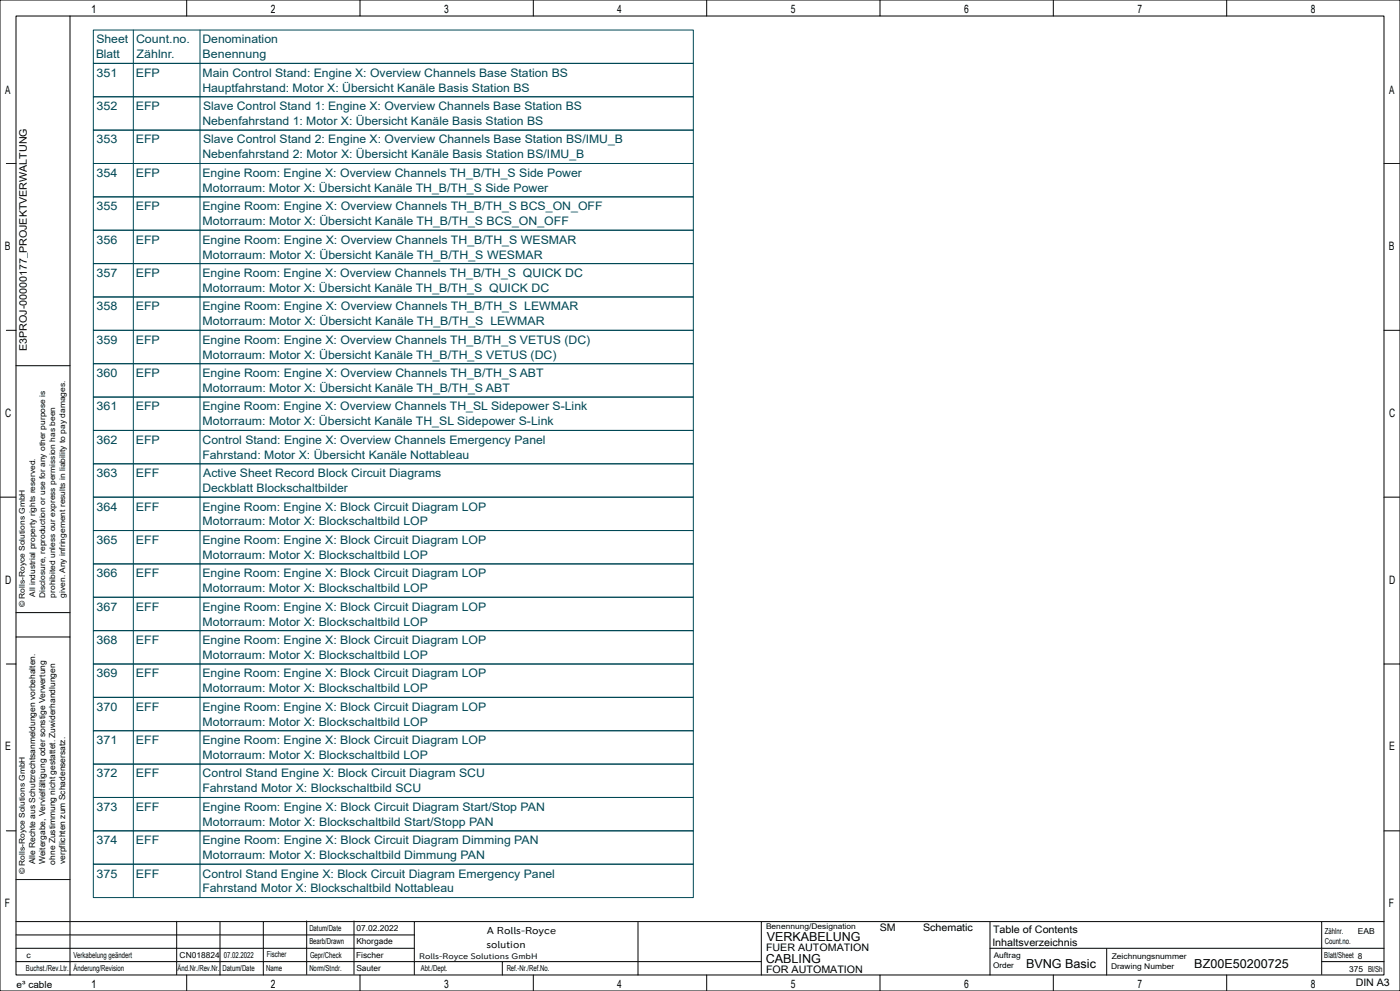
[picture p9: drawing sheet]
<svg xmlns="http://www.w3.org/2000/svg" width="420mm" height="297mm" viewBox="0 0 420 297" stroke-linecap="round" stroke-linejoin="round" font-family="sans-serif">
<defs><g id="words">
<g font-size="3.7">
<text x="230" y="282">VERKABELUNG</text>
<text x="229.7" y="288.5">CABLING</text>
<text x="307.8" y="290">BVNG Basic</text>
<text x="358.3" y="290">BZ00E50200725</text>
</g>
<g font-size="3.5">
<text x="27.3" y="3.8">1</text>
<text x="81.3" y="3.8">2</text>
<text x="133.3" y="3.8">3</text>
<text x="185.1" y="3.8">4</text>
<text x="237.3" y="3.8">5</text>
<text x="289.3" y="3.8">6</text>
<text x="341.3" y="3.8">7</text>
<text x="393.3" y="3.8">8</text>
<text x="1.5" y="28.1">A</text>
<text x="416.7" y="28.1">A</text>
<text x="1.5" y="74.9">B</text>
<text x="416.7" y="74.9">B</text>
<text x="1.6" y="124.9">C</text>
<text x="416.8" y="124.9">C</text>
<text x="1.5" y="174.9">D</text>
<text x="416.7" y="174.9">D</text>
<text x="1.5" y="224.9">E</text>
<text x="416.7" y="224.9">E</text>
<text x="1.5" y="271.9">F</text>
<text x="416.7" y="271.9">F</text>
<text x="27.3" y="296">1</text>
<text x="81.3" y="296">2</text>
<text x="133.3" y="296">3</text>
<text x="185.1" y="296">4</text>
<text x="237.3" y="296">5</text>
<text x="289.3" y="296">6</text>
<text x="341.3" y="296">7</text>
<text x="393.3" y="296">8</text>
</g>
<g font-size="3.5" fill="#004855">
<text x="28.8" y="17.5">Blatt</text>
<text x="28.9" y="13">Sheet</text>
<text x="40.8" y="13">Count.no.</text>
<text x="41" y="17.5">Zählnr.</text>
<text x="60.7" y="13">Denomination</text>
<text x="60.8" y="17.5">Benennung</text>
<text x="28.9" y="23">351</text>
<text x="40.7" y="23">EFP</text>
<text x="60.8" y="23">Main Control Stand: Engine X: Overview Channels Base Station BS</text>
<text x="60.7" y="27.5">Hauptfahrstand: Motor X: Übersicht Kanäle Basis Station BS</text>
<text x="28.9" y="33">352</text>
<text x="40.7" y="33">EFP</text>
<text x="60.9" y="33">Slave Control Stand 1: Engine X: Overview Channels Base Station BS</text>
<text x="60.7" y="37.5">Nebenfahrstand 1: Motor X: Übersicht Kanäle Basis Station BS</text>
<text x="28.9" y="43">353</text>
<text x="40.7" y="43">EFP</text>
<text x="60.7" y="47.5">Nebenfahrstand 2: Motor X: Übersicht Kanäle Basis Station BS/IMU_B</text>
<text x="60.9" y="43">Slave Control Stand 2: Engine X: Overview Channels Base Station BS/IMU_B</text>
<text x="28.9" y="53">354</text>
<text x="40.7" y="53">EFP</text>
<text x="60.7" y="53">Engine Room: Engine X: Overview Channels TH_B/TH_S Side Power</text>
<text x="60.8" y="57.5">Motorraum: Motor X: Übersicht Kanäle TH_B/TH_S Side Power</text>
<text x="28.9" y="63">355</text>
<text x="40.7" y="63">EFP</text>
<text x="60.7" y="63">Engine Room: Engine X: Overview Channels TH_B/TH_S BCS_ON_OFF</text>
<text x="60.8" y="67.5">Motorraum: Motor X: Übersicht Kanäle TH_B/TH_S BCS_ON_OFF</text>
<text x="28.9" y="73">356</text>
<text x="40.7" y="73">EFP</text>
<text x="60.7" y="73">Engine Room: Engine X: Overview Channels TH_B/TH_S WESMAR</text>
<text x="60.8" y="77.5">Motorraum: Motor X: Übersicht Kanäle TH_B/TH_S WESMAR</text>
<text x="28.9" y="83">357</text>
<text x="40.7" y="83">EFP</text>
<text x="60.7" y="83">Engine Room: Engine X: Overview Channels TH_B/TH_S QUICK DC</text>
<text x="60.8" y="87.5">Motorraum: Motor X: Übersicht Kanäle TH_B/TH_S QUICK DC</text>
<text x="28.9" y="93">358</text>
<text x="40.7" y="93">EFP</text>
<text x="60.7" y="93">Engine Room: Engine X: Overview Channels TH_B/TH_S LEWMAR</text>
<text x="60.8" y="97.5">Motorraum: Motor X: Übersicht Kanäle TH_B/TH_S LEWMAR</text>
<text x="28.9" y="103">359</text>
<text x="40.7" y="103">EFP</text>
<text x="60.7" y="103">Engine Room: Engine X: Overview Channels TH_B/TH_S VETUS (DC)</text>
<text x="60.8" y="107.5">Motorraum: Motor X: Übersicht Kanäle TH_B/TH_S VETUS (DC)</text>
<text x="28.9" y="113">360</text>
<text x="40.7" y="113">EFP</text>
<text x="60.7" y="113">Engine Room: Engine X: Overview Channels TH_B/TH_S ABT</text>
<text x="60.8" y="117.5">Motorraum: Motor X: Übersicht Kanäle TH_B/TH_S ABT</text>
<text x="28.9" y="123">361</text>
<text x="40.7" y="123">EFP</text>
<text x="60.7" y="123">Engine Room: Engine X: Overview Channels TH_SL Sidepower S-Link</text>
<text x="60.8" y="127.5">Motorraum: Motor X: Übersicht Kanäle TH_SL Sidepower S-Link</text>
<text x="28.9" y="133">362</text>
<text x="40.7" y="133">EFP</text>
<text x="60.7" y="137.5">Fahrstand: Motor X: Übersicht Kanäle Nottableau</text>
<text x="60.8" y="133">Control Stand: Engine X: Overview Channels Emergency Panel</text>
<text x="28.9" y="143">363</text>
<text x="40.7" y="143">EFF</text>
<text x="61" y="143">Active Sheet Record Block Circuit Diagrams</text>
<text x="60.7" y="147.5">Deckblatt Blockschaltbilder</text>
<text x="28.9" y="153">364</text>
<text x="40.7" y="153">EFF</text>
<text x="60.7" y="153">Engine Room: Engine X: Block Circuit Diagram LOP</text>
<text x="60.8" y="157.5">Motorraum: Motor X: Blockschaltbild LOP</text>
<text x="28.9" y="163">365</text>
<text x="40.7" y="163">EFF</text>
<text x="60.7" y="163">Engine Room: Engine X: Block Circuit Diagram LOP</text>
<text x="60.8" y="167.5">Motorraum: Motor X: Blockschaltbild LOP</text>
<text x="28.9" y="173">366</text>
<text x="40.7" y="173">EFF</text>
<text x="60.7" y="173">Engine Room: Engine X: Block Circuit Diagram LOP</text>
<text x="60.8" y="177.5">Motorraum: Motor X: Blockschaltbild LOP</text>
<text x="28.9" y="183">367</text>
<text x="40.7" y="183">EFF</text>
<text x="60.7" y="183">Engine Room: Engine X: Block Circuit Diagram LOP</text>
<text x="60.8" y="187.5">Motorraum: Motor X: Blockschaltbild LOP</text>
<text x="28.9" y="193">368</text>
<text x="40.7" y="193">EFF</text>
<text x="60.7" y="193">Engine Room: Engine X: Block Circuit Diagram LOP</text>
<text x="60.8" y="197.5">Motorraum: Motor X: Blockschaltbild LOP</text>
<text x="28.9" y="203">369</text>
<text x="40.7" y="203">EFF</text>
<text x="60.7" y="203">Engine Room: Engine X: Block Circuit Diagram LOP</text>
<text x="60.8" y="207.5">Motorraum: Motor X: Blockschaltbild LOP</text>
<text x="28.9" y="213">370</text>
<text x="40.7" y="213">EFF</text>
<text x="60.7" y="213">Engine Room: Engine X: Block Circuit Diagram LOP</text>
<text x="60.8" y="217.5">Motorraum: Motor X: Blockschaltbild LOP</text>
<text x="28.9" y="223">371</text>
<text x="40.7" y="223">EFF</text>
<text x="60.7" y="223">Engine Room: Engine X: Block Circuit Diagram LOP</text>
<text x="60.8" y="227.5">Motorraum: Motor X: Blockschaltbild LOP</text>
<text x="28.9" y="233">372</text>
<text x="40.7" y="233">EFF</text>
<text x="60.8" y="233">Control Stand Engine X: Block Circuit Diagram SCU</text>
<text x="60.7" y="237.5">Fahrstand Motor X: Blockschaltbild SCU</text>
<text x="28.9" y="243">373</text>
<text x="40.7" y="243">EFF</text>
<text x="60.7" y="243">Engine Room: Engine X: Block Circuit Diagram Start/Stop PAN</text>
<text x="60.8" y="247.5">Motorraum: Motor X: Blockschaltbild Start/Stopp PAN</text>
<text x="28.9" y="253">374</text>
<text x="40.7" y="253">EFF</text>
<text x="60.7" y="253">Engine Room: Engine X: Block Circuit Diagram Dimming PAN</text>
<text x="60.8" y="257.5">Motorraum: Motor X: Blockschaltbild Dimmung PAN</text>
<text x="28.9" y="263">375</text>
<text x="40.7" y="263">EFF</text>
<text x="60.8" y="263">Control Stand Engine X: Block Circuit Diagram Emergency Panel</text>
<text x="60.7" y="267.5">Fahrstand Motor X: Blockschaltbild Nottableau</text>
</g>
<g font-size="3.1">
<text x="8" y="105.2" transform="rotate(-90 8 105.2)">E3PROJ-00000177_PROJEKTVERWALTUNG</text>
<text x="263.9" y="279">SM</text>
<text x="276.9" y="279">Schematic</text>
<text x="297.9" y="279.5">Table of Contents</text>
<text x="229.8" y="285">FUER AUTOMATION</text>
<text x="297.7" y="283.4">Inhaltsverzeichnis</text>
<text x="229.8" y="291.5">FOR AUTOMATION</text>
<text x="406.7" y="295.5">DIN A3</text>
</g>
<g font-size="3">
<text x="146" y="280">A Rolls-Royce</text>
<text x="145.9" y="284">solution</text>
</g>
<text font-size="2.9" x="5" y="296">e³ cable</text>
<g font-size="2.5">
<text x="10.5" y="259" transform="rotate(-90 10.5 259)">Alle Rechte aus Schutzrechtsanmeldungen vorbehalten.</text>
<text x="13.5" y="259" transform="rotate(-90 13.5 259)">Weitergabe, Vervielfältigung oder sonstige Verwertung</text>
<text x="16.6" y="259.1" transform="rotate(-90 16.6 259.1)">ohne Zustimmung nicht gestattet. Zuwiderhandlungen</text>
<text x="19.6" y="259" transform="rotate(-90 19.6 259)">verpflichten zum Schadensersatz.</text>
<text x="92.8" y="279">Datum/Date</text>
<text x="106.9" y="279">07.02.2022</text>
<text x="397.5" y="280">Zählnr.</text>
<text x="407.3" y="280">EAB</text>
<text x="7.9" y="287">c</text>
<text x="22" y="287">Verkabelung geändert</text>
<text x="53.9" y="287">CN018824</text>
<text x="67.1" y="287">07.02.2022</text>
<text x="80" y="286.8">Fischer</text>
<text x="92.8" y="283">Bearb/Drawn</text>
<text x="93" y="287">Gepr/Check</text>
<text x="106.8" y="287">Fischer</text>
<text x="106.9" y="283">Khorgade</text>
<text x="397.3" y="287.3">Blatt/Sheet 8</text>
<text x="397.4" y="283">Count.no.</text>
<text x="7.8" y="291">Buchst./Rev.Ltr.</text>
<text x="22" y="291">Änderung/Revision</text>
<text x="53.3" y="291">Änd.Nr./Rev.Nr.</text>
<text x="66.8" y="291">Datum/Date</text>
<text x="79.8" y="291">Name</text>
<text x="92.8" y="291">Norm/Stndr.</text>
<text x="106.9" y="291">Sauter</text>
<text x="126.2" y="291">Abt./Dept.</text>
<text x="152" y="291">Ref.-Nr./Ref.No.</text>
<text x="404.7" y="291.2">375 Bl/Sh</text>
</g>
<text font-size="2.4" x="125.8" y="287.5">Rolls-Royce Solutions GmbH</text>
<g font-size="2.3">
<text x="10.5" y="178.9" transform="rotate(-90 10.5 178.9)">All industrial property rights reserved.</text>
<text x="13.5" y="179.2" transform="rotate(-90 13.5 179.2)">Disclosure, reproduction or use for any other purpose is</text>
<text x="16.6" y="179.1" transform="rotate(-90 16.6 179.1)">prohibited unless our express permission has been</text>
<text x="19.6" y="179.1" transform="rotate(-90 19.6 179.1)">given. Any infringement results in liability to pay damages.</text>
<text x="7.5" y="182" transform="rotate(-90 7.5 182)">© Rolls-Royce Solutions GmbH</text>
<text x="7.5" y="262" transform="rotate(-90 7.5 262)">© Rolls-Royce Solutions GmbH</text>
<text x="229.8" y="278.5">Benennung/Designation</text>
<text x="298.1" y="287">Auftrag</text>
<text x="333.5" y="287.5">Zeichnungsnummer</text>
<text x="297.9" y="290">Order</text>
<text x="333.3" y="290.5">Drawing Number</text>
</g>
</g></defs>
<g fill="none" stroke="#000" stroke-width=".3">
<path d="M0 0h420v297h-420zM4.8 4.8h410.4v287.4h-410.4zM21 4.8v287.4M56 0v4.8M108 0v4.8M160 0v4.8M212 0v4.8M264 0v4.8M316 0v4.8M368 0v4.8M1.9 49h2.9M415.2 49h4.8"/>
<path d="M1.9 99h2.9M415.2 99h4.8M4.8 109.6h16.2M0 149h4.8M415.2 149h4.7M1.9 199h2.9M4.8 190.9h16.2M4.8 183.6h16.2M415.2 199h4.8M1.9 249h2.9M415.2 249h4.8M4.8 263.6h16.2"/>
<path d="M4.8 276.2h410.4M53 276.1v16M66 276.2v16M79 276.2v16M92 276v16M106.2 276v16M124.3 276.2v15.9M191.4 276.2v16M228.4 276.2v16M297 276.2v16M396.5 276.2v15.8M4.8 284.2h119.4"/>
<path d="M4.8 288.2h223.6M4.8 280.2h119.4M56 292.2v4.8M108 292.2v4.8M150.7 288.2v4M160 292.2v4.8M212 292.2v4.8M264 292.2v4.8M297 284.2h118.2M316 292.2v4.8M332 284.3v8M368 292.2v4.8"/>
<path d="M396.5 288.2h18.7"/>
</g>
<g fill="none" stroke="#004855" stroke-width=".3">
<path d="M28 9h180v10h-180zM28 19h180v10h-180zM40 9v260M60 9v260M28 29h180v10h-180zM28 39h180v10h-180zM28 49h180v10h-180zM28 59h180v10h-180zM28 69h180v10h-180zM28 79h180v10h-180zM28 89h180v10h-180zM28 99h180v10h-180z"/>
<path d="M28 109h180v10h-180zM28 119h180v10h-180zM28 129h180v10h-180zM28 139h180v10h-180zM28 149h180v10h-180zM28 159h180v10h-180zM28 169h180v10h-180zM28 179h180v10h-180zM28 189h180v10h-180zM28 199h180v10h-180zM28 209h180v10h-180zM28 219h180v10h-180z"/>
<path d="M28 229h180v10h-180zM28 239h180v10h-180zM28 249h180v10h-180zM28 259h180v10h-180z"/>
</g>
<use href="#words"/>
</svg>
